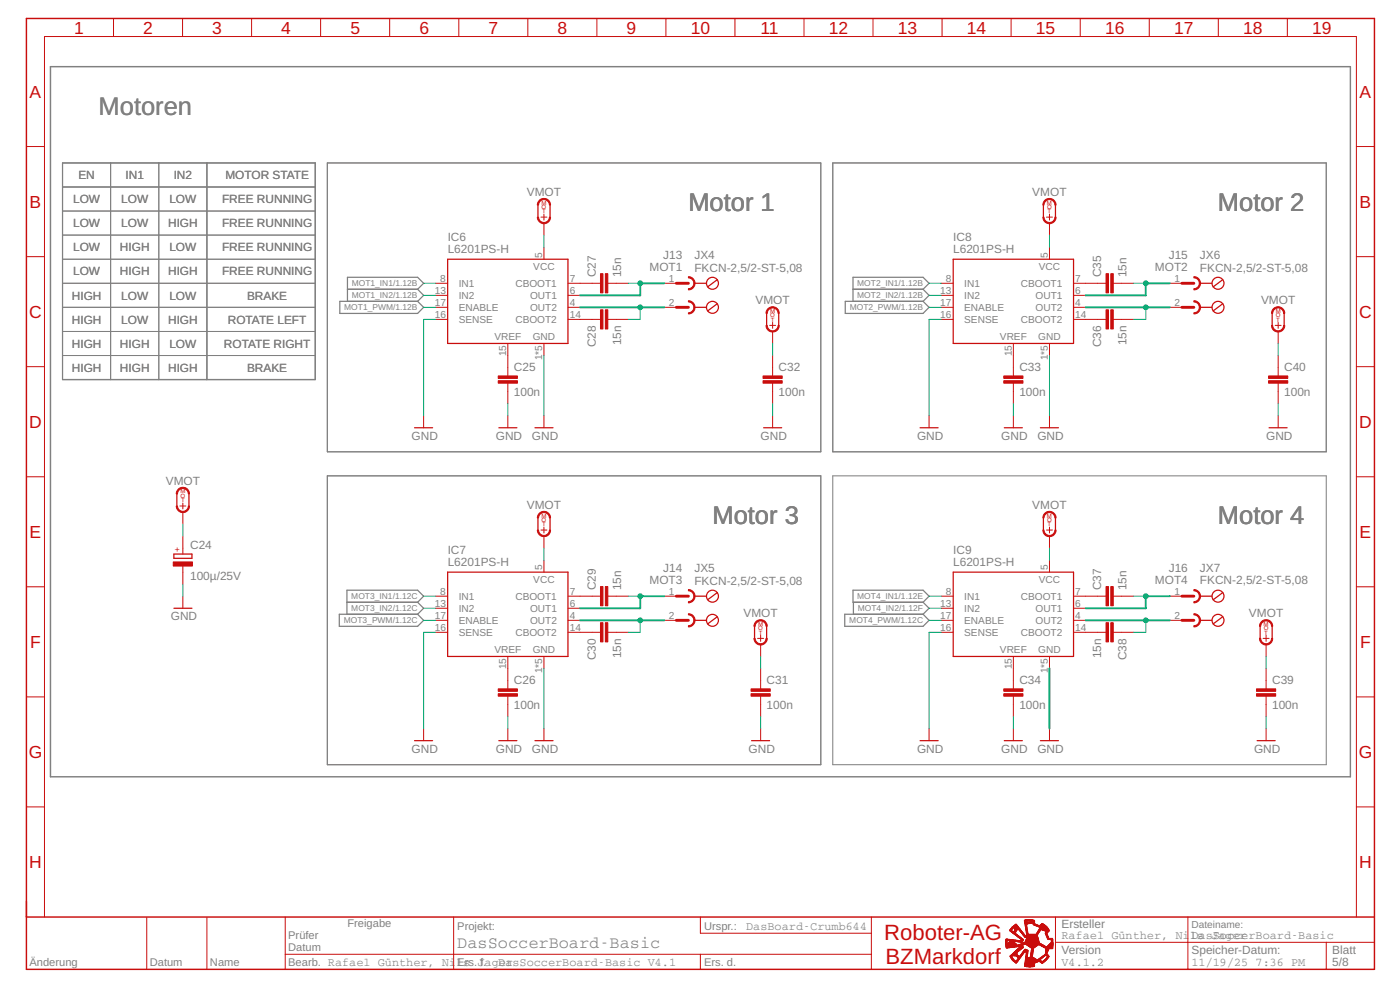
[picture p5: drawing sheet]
<svg xmlns="http://www.w3.org/2000/svg" width="287mm" height="203mm" viewBox="0 0 287 203" stroke-linecap="round" stroke-linejoin="round" font-family="sans-serif">
<defs><g id="words">
<g font-size="5.2" fill="#808080">
<text x="20.2" y="23.5">Motoren</text>
<text x="141.2" y="43.3">Motor 1</text>
<text x="249.8" y="43.3">Motor 2</text>
<text x="146.1" y="107.5">Motor 3</text>
<text x="249.8" y="107.5">Motor 4</text>
</g>
<g font-size="4.5" fill="#c90d0c">
<text x="181.4" y="192.9">Roboter-AG</text>
<text x="181.6" y="197.7">BZMarkdorf</text>
</g>
<g font-size="3.6" fill="#c90d0c">
<text x="15.2" y="6.9">1</text>
<text x="29.4" y="6.9">2</text>
<text x="43.5" y="6.9">3</text>
<text x="57.7" y="6.9">4</text>
<text x="71.9" y="6.9">5</text>
<text x="86" y="6.9">6</text>
<text x="100.2" y="6.9">7</text>
<text x="114.3" y="6.9">8</text>
<text x="128.5" y="6.9">9</text>
<text x="141.7" y="6.9">10</text>
<text x="156" y="6.9">11</text>
<text x="170" y="6.9">12</text>
<text x="184.2" y="6.9">13</text>
<text x="198.3" y="6.9">14</text>
<text x="212.5" y="6.9">15</text>
<text x="226.7" y="6.9">16</text>
<text x="240.8" y="6.9">17</text>
<text x="255" y="6.9">18</text>
<text x="269.1" y="6.9">19</text>
<text x="6.1" y="20.1">A</text>
<text x="278.9" y="20.1">A</text>
<text x="6.1" y="42.6">B</text>
<text x="278.9" y="42.6">B</text>
<text x="6" y="65.2">C</text>
<text x="278.8" y="65.2">C</text>
<text x="6" y="87.8">D</text>
<text x="278.8" y="87.8">D</text>
<text x="6.1" y="110.3">E</text>
<text x="278.9" y="110.3">E</text>
<text x="6.2" y="132.9">F</text>
<text x="279" y="132.9">F</text>
<text x="5.9" y="155.5">G</text>
<text x="278.7" y="155.5">G</text>
<text x="6" y="178.1">H</text>
<text x="278.8" y="178.1">H</text>
</g>
<text font-size="3.5" fill="#808080" x="93.8" y="194.4">DasSoccerBoard-Basic</text>
<g font-size="2.4" fill="#808080">
<text x="15" y="41.7">LOW</text>
<text x="16.1" y="36.8">EN</text>
<text x="24.9" y="41.7">LOW</text>
<text x="25.8" y="36.8">IN1</text>
<text x="34.7" y="41.7">LOW</text>
<text x="35.6" y="36.8">IN2</text>
<text x="45.5" y="41.7">FREE RUNNING</text>
<text x="46.2" y="36.8">MOTOR STATE</text>
<text x="108.1" y="40.2">VMOT</text>
<text x="211.7" y="40.2">VMOT</text>
<text x="15" y="46.6">LOW</text>
<text x="24.9" y="46.6">LOW</text>
<text x="34.5" y="46.6">HIGH</text>
<text x="45.5" y="46.6">FREE RUNNING</text>
<text x="15" y="51.6">LOW</text>
<text x="24.6" y="51.6">HIGH</text>
<text x="34.7" y="51.6">LOW</text>
<text x="45.5" y="51.6">FREE RUNNING</text>
<text x="91.8" y="51.9">L6201PS-H</text>
<text x="91.8" y="49.5">IC6</text>
<text x="136" y="53.2">J13</text>
<text x="142.4" y="53.2">JX4</text>
<text x="195.5" y="51.9">L6201PS-H</text>
<text x="195.5" y="49.5">IC8</text>
<text x="239.7" y="53.2">J15</text>
<text x="246.1" y="53.2">JX6</text>
<text x="15" y="56.5">LOW</text>
<text x="24.6" y="56.5">HIGH</text>
<text x="34.5" y="56.5">HIGH</text>
<text x="45.5" y="56.5">FREE RUNNING</text>
<text x="122.2" y="56.9" transform="rotate(-90 122.2 56.9)">C27</text>
<text x="127.4" y="56.9" transform="rotate(-90 127.4 56.9)">15n</text>
<text x="133.2" y="55.6">MOT1</text>
<text x="142.4" y="55.9">FKCN-2,5/2-ST-5,08</text>
<text x="225.9" y="56.9" transform="rotate(-90 225.9 56.9)">C35</text>
<text x="231.1" y="56.9" transform="rotate(-90 231.1 56.9)">15n</text>
<text x="236.9" y="55.6">MOT2</text>
<text x="246.1" y="55.9">FKCN-2,5/2-ST-5,08</text>
<text x="14.7" y="61.4">HIGH</text>
<text x="24.9" y="61.4">LOW</text>
<text x="34.7" y="61.4">LOW</text>
<text x="50.7" y="61.4">BRAKE</text>
<text x="155" y="62.4">VMOT</text>
<text x="258.7" y="62.4">VMOT</text>
<text x="14.7" y="66.4">HIGH</text>
<text x="14.7" y="71.3">HIGH</text>
<text x="24.6" y="71.3">HIGH</text>
<text x="24.9" y="66.4">LOW</text>
<text x="34.5" y="66.4">HIGH</text>
<text x="34.7" y="71.3">LOW</text>
<text x="45.9" y="71.3">ROTATE RIGHT</text>
<text x="46.7" y="66.4">ROTATE LEFT</text>
<text x="122.2" y="71.2" transform="rotate(-90 122.2 71.2)">C28</text>
<text x="127.4" y="70.8" transform="rotate(-90 127.4 70.8)">15n</text>
<text x="225.9" y="71.2" transform="rotate(-90 225.9 71.2)">C36</text>
<text x="231.1" y="70.8" transform="rotate(-90 231.1 70.8)">15n</text>
<text x="14.7" y="76.3">HIGH</text>
<text x="24.6" y="76.3">HIGH</text>
<text x="34.5" y="76.3">HIGH</text>
<text x="50.7" y="76.3">BRAKE</text>
<text x="105.4" y="76.1">C25</text>
<text x="159.7" y="76.1">C32</text>
<text x="209.1" y="76.1">C33</text>
<text x="263.4" y="76.1">C40</text>
<text x="105.4" y="81.3">100n</text>
<text x="159.7" y="81.3">100n</text>
<text x="209.1" y="81.3">100n</text>
<text x="263.4" y="81.3">100n</text>
<text x="84.4" y="90.2">GND</text>
<text x="101.7" y="90.2">GND</text>
<text x="109.1" y="90.2">GND</text>
<text x="156" y="90.2">GND</text>
<text x="188.1" y="90.2">GND</text>
<text x="205.4" y="90.2">GND</text>
<text x="212.8" y="90.2">GND</text>
<text x="259.7" y="90.2">GND</text>
<text x="34" y="99.5">VMOT</text>
<text x="108.1" y="104.4">VMOT</text>
<text x="211.7" y="104.4">VMOT</text>
<text x="39" y="112.5">C24</text>
<text x="91.8" y="113.6">IC7</text>
<text x="195.5" y="113.6">IC9</text>
<text x="39" y="119">100µ/25V</text>
<text x="91.8" y="116.1">L6201PS-H</text>
<text x="133.2" y="119.8">MOT3</text>
<text x="136" y="117.4">J14</text>
<text x="142.4" y="117.4">JX5</text>
<text x="195.5" y="116.1">L6201PS-H</text>
<text x="236.9" y="119.8">MOT4</text>
<text x="239.7" y="117.4">J16</text>
<text x="246.1" y="117.4">JX7</text>
<text x="246.1" y="119.8">FKCN-2,5/2-ST-5,08</text>
<text x="122.2" y="121.1" transform="rotate(-90 122.2 121.1)">C29</text>
<text x="127.4" y="121.1" transform="rotate(-90 127.4 121.1)">15n</text>
<text x="142.4" y="120.1">FKCN-2,5/2-ST-5,08</text>
<text x="225.9" y="121.1" transform="rotate(-90 225.9 121.1)">C37</text>
<text x="231.1" y="121.1" transform="rotate(-90 231.1 121.1)">15n</text>
<text x="35" y="127.2">GND</text>
<text x="152.5" y="126.6">VMOT</text>
<text x="256.2" y="126.6">VMOT</text>
<text x="122.2" y="135.4" transform="rotate(-90 122.2 135.4)">C30</text>
<text x="127.4" y="135" transform="rotate(-90 127.4 135)">15n</text>
<text x="225.9" y="135" transform="rotate(-90 225.9 135)">15n</text>
<text x="231.1" y="135.4" transform="rotate(-90 231.1 135.4)">C38</text>
<text x="105.4" y="140.3">C26</text>
<text x="157.2" y="140.3">C31</text>
<text x="209.1" y="140.3">C34</text>
<text x="260.9" y="140.3">C39</text>
<text x="105.4" y="145.5">100n</text>
<text x="157.2" y="145.5">100n</text>
<text x="209.1" y="145.5">100n</text>
<text x="260.9" y="145.5">100n</text>
<text x="84.4" y="154.4">GND</text>
<text x="101.7" y="154.4">GND</text>
<text x="109.1" y="154.4">GND</text>
<text x="153.5" y="154.4">GND</text>
<text x="188.1" y="154.4">GND</text>
<text x="205.4" y="154.4">GND</text>
<text x="212.8" y="154.4">GND</text>
<text x="257.2" y="154.4">GND</text>
<text x="153" y="190.8">DasBoard-Crumb644</text>
<text x="217.7" y="190.3">Ersteller</text>
<text x="217.7" y="195.7">Version</text>
<text x="217.7" y="192.6">Rafael Günther, Nils Jager</text>
<text x="244.4" y="192.6">DasSoccerBoard-Basic</text>
<text x="244.4" y="195.7">Speicher-Datum:</text>
<text x="273.3" y="195.7">Blatt</text>
<text x="102.2" y="198.2">DasSoccerBoard-Basic V4.1</text>
<text x="217.7" y="198.2">V4.1.2</text>
<text x="244.4" y="198.2">11/19/25 7:36 PM</text>
<text x="273.3" y="198.2">5/8</text>
</g>
<g font-size="2.3" fill="#808080">
<text x="71.3" y="190.2">Freigabe</text>
<text x="93.8" y="190.8">Projekt:</text>
<text x="144.4" y="190.8">Urspr.:</text>
<text x="59.1" y="195.1">Datum</text>
<text x="59.1" y="192.6">Prüfer</text>
<text x="6" y="198.2">Änderung</text>
<text x="30.7" y="198.2">Datum</text>
<text x="43.1" y="198.2">Name</text>
<text x="59.1" y="198.1">Bearb. Rafael Günther, Nils Jager</text>
<text x="93.8" y="198.2">Ers. f.</text>
<text x="144.4" y="198.2">Ers. d.</text>
</g>
<g font-size="2.1" fill="#808080">
<text x="111.2" y="52.8" transform="rotate(-90 111.2 52.8)">5</text>
<text x="214.9" y="52.8" transform="rotate(-90 214.9 52.8)">5</text>
<text x="90.3" y="57.8">8</text>
<text x="94.1" y="58.8">IN1</text>
<text x="105.7" y="58.8">CBOOT1</text>
<text x="109.4" y="55.4">VCC</text>
<text x="116.9" y="57.8">7</text>
<text x="137.2" y="57.8">1</text>
<text x="194" y="57.8">8</text>
<text x="197.8" y="58.8">IN1</text>
<text x="209.4" y="58.8">CBOOT1</text>
<text x="213.1" y="55.4">VCC</text>
<text x="220.5" y="57.8">7</text>
<text x="240.9" y="57.8">1</text>
<text x="89.2" y="60.2">13</text>
<text x="89.2" y="62.7">17</text>
<text x="89.2" y="65.2">16</text>
<text x="94.1" y="61.3">IN2</text>
<text x="94.1" y="63.8">ENABLE</text>
<text x="108.7" y="63.8">OUT2</text>
<text x="108.7" y="61.3">OUT1</text>
<text x="116.9" y="65.2">14</text>
<text x="116.9" y="62.7">4</text>
<text x="116.9" y="60.2">6</text>
<text x="137.2" y="62.7">2</text>
<text x="192.9" y="60.2">13</text>
<text x="192.9" y="62.7">17</text>
<text x="192.9" y="65.2">16</text>
<text x="197.8" y="61.3">IN2</text>
<text x="197.8" y="63.8">ENABLE</text>
<text x="212.4" y="63.8">OUT2</text>
<text x="212.4" y="61.3">OUT1</text>
<text x="220.5" y="65.2">14</text>
<text x="220.5" y="62.7">4</text>
<text x="220.5" y="60.2">6</text>
<text x="240.9" y="62.7">2</text>
<text x="94.1" y="66.2">SENSE</text>
<text x="101.4" y="69.7">VREF</text>
<text x="105.7" y="66.2">CBOOT2</text>
<text x="109.3" y="69.7">GND</text>
<text x="197.8" y="66.2">SENSE</text>
<text x="205.1" y="69.7">VREF</text>
<text x="209.4" y="66.2">CBOOT2</text>
<text x="213" y="69.7">GND</text>
<text x="103.8" y="73.1" transform="rotate(-90 103.8 73.1)">15</text>
<text x="111.2" y="73.9" transform="rotate(-90 111.2 73.9)">1*5</text>
<text x="207.5" y="73.1" transform="rotate(-90 207.5 73.1)">15</text>
<text x="214.9" y="73.9" transform="rotate(-90 214.9 73.9)">1*5</text>
<text x="109.4" y="119.6">VCC</text>
<text x="111.2" y="117" transform="rotate(-90 111.2 117)">5</text>
<text x="213.1" y="119.6">VCC</text>
<text x="214.9" y="117" transform="rotate(-90 214.9 117)">5</text>
<text x="89.2" y="124.4">13</text>
<text x="90.3" y="121.9">8</text>
<text x="94.1" y="125.5">IN2</text>
<text x="94.1" y="123">IN1</text>
<text x="105.7" y="123">CBOOT1</text>
<text x="108.7" y="125.5">OUT1</text>
<text x="116.9" y="124.4">6</text>
<text x="116.9" y="121.9">7</text>
<text x="137.2" y="121.9">1</text>
<text x="192.9" y="124.4">13</text>
<text x="194" y="121.9">8</text>
<text x="197.8" y="125.5">IN2</text>
<text x="197.8" y="123">IN1</text>
<text x="209.4" y="123">CBOOT1</text>
<text x="212.4" y="125.5">OUT1</text>
<text x="220.5" y="124.4">6</text>
<text x="220.5" y="121.9">7</text>
<text x="240.9" y="121.9">1</text>
<text x="89.2" y="126.9">17</text>
<text x="89.2" y="129.3">16</text>
<text x="94.1" y="128">ENABLE</text>
<text x="94.1" y="130.4">SENSE</text>
<text x="105.7" y="130.4">CBOOT2</text>
<text x="108.7" y="128">OUT2</text>
<text x="116.9" y="129.3">14</text>
<text x="116.9" y="126.9">4</text>
<text x="137.2" y="126.9">2</text>
<text x="192.9" y="126.9">17</text>
<text x="192.9" y="129.3">16</text>
<text x="197.8" y="128">ENABLE</text>
<text x="197.8" y="130.4">SENSE</text>
<text x="209.4" y="130.4">CBOOT2</text>
<text x="212.4" y="128">OUT2</text>
<text x="220.5" y="129.3">14</text>
<text x="220.5" y="126.9">4</text>
<text x="240.9" y="126.9">2</text>
<text x="101.4" y="133.9">VREF</text>
<text x="103.8" y="137.3" transform="rotate(-90 103.8 137.3)">15</text>
<text x="109.3" y="133.9">GND</text>
<text x="205.1" y="133.9">VREF</text>
<text x="207.5" y="137.3" transform="rotate(-90 207.5 137.3)">15</text>
<text x="213" y="133.9">GND</text>
<text x="111.2" y="138.1" transform="rotate(-90 111.2 138.1)">1*5</text>
<text x="214.9" y="138.1" transform="rotate(-90 214.9 138.1)">1*5</text>
<text x="244.4" y="190.3">Dateiname:</text>
</g>
<g font-size="1.7" fill="#808080">
<text x="72.1" y="58.7">MOT1_IN1/1.12B</text>
<text x="175.8" y="58.7">MOT2_IN1/1.12B</text>
<text x="70.6" y="63.7">MOT1_PWM/1.12B</text>
<text x="72.1" y="61.2">MOT1_IN2/1.12B</text>
<text x="174.3" y="63.7">MOT2_PWM/1.12B</text>
<text x="175.8" y="61.2">MOT2_IN2/1.12B</text>
<text x="72.1" y="122.9">MOT3_IN1/1.12C</text>
<text x="72.1" y="125.4">MOT3_IN2/1.12C</text>
<text x="175.8" y="122.9">MOT4_IN1/1.12E</text>
<text x="175.9" y="125.4">MOT4_IN2/1.12F</text>
<text x="70.5" y="127.8">MOT3_PWM/1.12C</text>
<text x="174.2" y="127.8">MOT4_PWM/1.12C</text>
</g>
<text font-size="1.7" fill="#c90d0c" x="36.9" y="113.3" transform="rotate(-90 36.9 113.3)">+</text>
<g font-size="1.2" fill="#c90d0c">
<text x="111.1" y="42">M</text>
<text x="214.8" y="42">M</text>
<text x="111.1" y="42.8">O</text>
<text x="111.2" y="43.7">T</text>
<text x="214.8" y="42.8">O</text>
<text x="214.9" y="43.7">T</text>
<text x="158" y="64.2">M</text>
<text x="158" y="65.1">O</text>
<text x="158.1" y="66">T</text>
<text x="261.7" y="64.2">M</text>
<text x="261.7" y="65.1">O</text>
<text x="261.8" y="66">T</text>
<text x="37" y="101.2">M</text>
<text x="37" y="102.1">O</text>
<text x="37.1" y="103">T</text>
<text x="111.1" y="106.1">M</text>
<text x="111.1" y="107">O</text>
<text x="111.2" y="107.9">T</text>
<text x="214.8" y="106.1">M</text>
<text x="214.8" y="107">O</text>
<text x="214.9" y="107.9">T</text>
<text x="155.5" y="128.4">M</text>
<text x="155.5" y="129.3">O</text>
<text x="155.6" y="130.1">T</text>
<text x="259.2" y="128.4">M</text>
<text x="259.2" y="129.3">O</text>
<text x="259.3" y="130.1">T</text>
</g>
</g></defs>
<g fill="none" stroke="#808080" stroke-width=".25">
<path d="M12.8 33.4h51.9v44.5h-51.9zM12.8 38.4h51.9M42.4 33.4v44.5M71.3 59.3h14.4M85.7 59.3l1.2-1.2-1.2-1.2h-14.4v4.9M85.7 59.3l1.2 1.3-1.2 1.2M175 59.3h14.3M189.3 59.3l1.3 1.3-1.3 1.2M189.3 59.3l1.3-1.2-1.3-1.2h-14.3v4.9M69.7 61.8h16l1.2 1.2-1.2 1.3h-16zM173.4 61.8h15.9l1.3 1.2-1.3 1.3h-15.9zM69.6 126h16.1l1.2 1.2-1.2 1.3h-16.1z"/>
<path d="M71.2 123.5h14.5M85.7 123.5l1.2-1.2-1.2-1.2h-14.5v4.9M85.7 123.5l1.2 1.3-1.2 1.2M173.3 126h16l1.3 1.2-1.3 1.3h-16zM175 121.1h14.3l1.3 1.2-1.3 1.2h-14.3zM175 123.5v2.5M189.3 123.5l1.3 1.3-1.3 1.2"/>
</g>
<g fill="none" stroke="#808080" stroke-width=".21">
<path d="M22.7 33.4v44.5M32.6 33.4v44.5M67.1 33.4h101.3v59.3h-101.3zM170.8 33.4h101.2v59.3h-101.2zM12.8 43.3h51.9M12.8 48.2h51.9M12.8 53.2h51.9M12.8 58.1h51.9M12.8 63h51.9M12.8 68h51.9M12.8 72.9h51.9M67.1 97.6h101.3v59.2h-101.3z"/>
<path d="M170.8 97.6h101.2v59.2h-101.2z"/>
</g>
<path d="M10.4 13.7h266.6v145.6h-266.6z" fill="none" stroke="#808080" stroke-width=".3"/>
<g fill="none" stroke="#c90d0c" stroke-width=".21">
<path d="M23.3 3.8v3.7M37.4 3.8v3.7M51.6 3.8v3.7M65.8 3.8v3.7M79.9 3.8v3.7M94.1 3.8v3.7M108.3 3.8v3.7M122.4 3.8v3.7M136.6 3.8v3.7M150.7 3.8v3.7M164.9 3.8v3.7M179.1 3.8v3.7"/>
<path d="M193.2 3.8v3.7M207.4 3.8v3.7M221.6 3.8v3.7M235.7 3.8v3.7M249.9 3.8v3.7M264.1 3.8v3.7M5.4 30.1h3.7M278.2 30.1h3.7M5.4 52.6h3.7M89.4 58.1h2.4M111 44.5h1.2M111.6 43.9v1.2"/>
<path d="M111.6 45.8v2.4M111.6 50.7v2.5M116.5 58.1h6.7M124.7 58.1h4.2M136.3 58.1h2.4M193 58.1h2.5M214.7 44.5h1.2M215.3 43.9v1.2M215.3 45.8v2.4M215.3 50.7v2.5M220.2 58.1h6.7M228.3 58.1h4.2"/>
<path d="M239.9 58.1h2.5M278.2 52.6h3.7M5.4 75.2h3.7M89.4 65.5h2.4M89.4 63h2.4M89.4 60.6h2.4M104.2 70.4v6.7M104.2 78.6v4.2M111.6 70.4v2.5M116.5 65.5h6.7M116.5 63h2.5M116.5 60.6h2.5"/>
<path d="M124.7 65.5h4.2M136.3 63h2.4M157.9 66.7h1.2M158.5 66.1v1.3M158.5 68v2.4M158.5 72.9v4.2M158.5 78.6v4.2M193 65.5h2.5M193 63h2.5M193 60.6h2.5M207.9 70.4v6.7M207.9 78.6v4.2"/>
<path d="M215.3 70.4v2.5M220.2 65.5h6.7M220.2 63h2.5M220.2 60.6h2.5M228.3 65.5h4.2M239.9 63h2.5M261.6 66.7h1.2M262.2 66.1v1.3M262.2 68v2.4M262.2 72.9v4.2M262.2 78.6v4.2M278.2 75.2h3.7"/>
<path d="M5.4 97.8h3.7M86.9 85.3v2.4M104.2 85.3v2.4M111.6 85.3v2.4M158.5 85.3v2.4M190.6 85.3v2.4M207.9 85.3v2.4M215.3 85.3v2.4M262.2 85.3v2.4M278.2 97.8h3.7M36.9 103.8h1.2M37.5 103.2v1.2"/>
<path d="M37.5 105v2.5M37.5 109.9v3.7M37.5 115.6v4.2M111 108.7h1.2M111.6 108.1v1.2M111.6 109.9v2.5M111.6 114.9v2.4M214.7 108.7h1.2M215.3 108.1v1.2M215.3 109.9v2.5M215.3 114.9v2.4M5.4 120.4h3.7"/>
<path d="M37.5 122.3v2.5M89.4 129.7h2.4M89.4 122.3h2.4M89.4 127.2h2.4M89.4 124.8h2.4M104.2 134.6v6.7M111.6 134.6v2.5M116.5 129.7h6.7M116.5 122.3h6.7M116.5 127.2h2.5M116.5 124.8h2.5M124.7 129.7h4.2"/>
<path d="M124.7 122.3h4.2M136.3 122.3h2.4M136.3 127.2h2.4M155.4 130.9h1.2M156 130.3v1.3M156 132.2v2.4M156 137.1v4.2M193 129.7h2.5M193 122.3h2.5M193 127.2h2.5M193 124.8h2.5M207.9 134.6v6.7"/>
<path d="M215.3 134.6v2.5M220.2 129.7h6.7M220.2 122.3h6.7M220.2 127.2h2.5M220.2 124.8h2.5M228.3 129.7h4.2M228.3 122.3h4.2M239.9 122.3h2.5M239.9 127.2h2.5M259.1 130.9h1.2M259.7 130.3v1.3M259.7 132.2v2.4"/>
<path d="M259.7 137.1v4.2M278.2 120.4h3.7M5.4 142.9h3.7M86.9 149.4v2.5M104.2 142.8v4.2M104.2 149.4v2.5M111.6 149.4v2.5M156 142.8v4.2M156 149.4v2.5M190.6 149.4v2.5M207.9 142.8v4.2M207.9 149.4v2.5"/>
<path d="M215.3 149.4v2.5M259.7 142.8v4.2M259.7 149.4v2.5M278.2 142.9h3.7M5.4 165.5h3.7M278.2 165.5h3.7M9.1 188.1v-180.6h269.1v180.6M30.1 188.2v10.6M42.4 188.2v10.6M58.5 188.1v10.7M58.5 195.7h120.2M93 188.1v10.7"/>
<path d="M143.7 188.1v3.3h35M143.7 195.7v3.1M178.7 188.1v10.7M216.5 193.3h65.3M216.5 188.1v10.7M243.7 188.1v10.7M272 193.3v5.5"/>
</g>
<path d="M5.4 188.1h276.5v-184.3h-276.5v195h276.5v-10.6" fill="none" stroke="#c90d0c" stroke-width=".3"/>
<g fill="#c90d0c" stroke="#c90d0c" stroke-width=".21">
<path d="M211 198.3h.5z"/>
<path d="M210.5 198.2l1.4 .1z"/>
<path d="M210.2 198.2h2z"/>
<path d="M210.2 198.1l2 .1z"/>
<path d="M210.2 198.1h2z"/>
<path d="M210.2 198h.3z"/>
<path d="M210.6 198h1.6z"/>
<path d="M210.2 197.9l.3 .1z"/>
<path d="M210.5 197.9l1.7 .1z"/>
<path d="M210.2 197.8l.3 .1z"/>
<path d="M210.5 197.8l1.7 .1z"/>
<path d="M210.2 197.8h2z"/>
<path d="M210.2 197.7h2z"/>
<path d="M210.2 197.6l2 .1z"/>
<path d="M210.2 197.6h2z"/>
<path d="M210.3 197.5h2z"/>
<path d="M213.7 197.5h.2z"/>
<path d="M208.3 197.5h.2z"/>
<path d="M213.6 197.5h.4z"/>
<path d="M208.3 197.4l.3 .1z"/>
<path d="M210.2 197.4l2.3 .1z"/>
<path d="M213.5 197.4l.5 .1z"/>
<path d="M208.2 197.4h.4z"/>
<path d="M210.3 197.4h2.3z"/>
<path d="M213.5 197.4h.6z"/>
<path d="M208.1 197.3l.5 .1z"/>
<path d="M210.3 197.3l2.4 .1z"/>
<path d="M213.4 197.3l.7 .1z"/>
<path d="M208.1 197.3h.6z"/>
<path d="M210.2 197.3h2.6z"/>
<path d="M213.3 197.3h.9z"/>
<path d="M208 197.2l.7 .1z"/>
<path d="M210.3 197.2l2.6 .1z"/>
<path d="M213.3 197.2l.4 .1z"/>
<path d="M213.8 197.2l.4 .1z"/>
<path d="M207.9 197.2h.9z"/>
<path d="M210.3 197.2h2.8z"/>
<path d="M213.2 197.2h.5z"/>
<path d="M213.9 197.2h.4z"/>
<path d="M207.9 197.1l.4 .1z"/>
<path d="M208.4 197.1l.3 .1z"/>
<path d="M210.3 197.1l3.3 .1z"/>
<path d="M213.9 197.1l.4 .1z"/>
<path d="M207.8 197.1h.5z"/>
<path d="M208.5 197.1h.3z"/>
<path d="M210.3 197.1h3.3z"/>
<path d="M214 197.1h.4z"/>
<path d="M207.8 197l.4 .1z"/>
<path d="M208.5 197l.4 .1z"/>
<path d="M210.3 197l3.2 .1z"/>
<path d="M214.1 197l.4 .1z"/>
<path d="M207.7 197h.5z"/>
<path d="M208.5 197h.4z"/>
<path d="M210.3 197h3.1z"/>
<path d="M214.1 197h.4z"/>
<path d="M207.6 196.9l.5 .1z"/>
<path d="M208.6 196.9l.3 .1z"/>
<path d="M210.3 196.9l3.1 .1z"/>
<path d="M214.2 196.9l.4 .1z"/>
<path d="M207.6 196.9h.4z"/>
<path d="M208.6 196.9h.4z"/>
<path d="M210.3 196.9h3z"/>
<path d="M214.2 196.9h.4z"/>
<path d="M207.6 196.8l.4 .1z"/>
<path d="M208.7 196.8l.3 .1z"/>
<path d="M210.3 196.8l2.4 .1z"/>
<path d="M212.9 196.8l.4 .1z"/>
<path d="M214.3 196.8l.4 .1z"/>
<path d="M207.6 196.8h.3z"/>
<path d="M208.7 196.8h.3z"/>
<path d="M210.4 196.8h2.2z"/>
<path d="M212.9 196.8h.5z"/>
<path d="M214.4 196.8h.3z"/>
<path d="M207.5 196.7l.4 .1z"/>
<path d="M208.7 196.7l.3 .1z"/>
<path d="M210.4 196.7l2.2 .1z"/>
<path d="M212.9 196.7l.5 .1z"/>
<path d="M214.4 196.7l.4 .1z"/>
<path d="M207.5 196.7h.3z"/>
<path d="M208.7 196.7h.4z"/>
<path d="M210.4 196.7h2.1z"/>
<path d="M213 196.7h.5z"/>
<path d="M214.4 196.7h.4z"/>
<path d="M207.5 196.6l.3 .1z"/>
<path d="M208.8 196.6l.3 .1z"/>
<path d="M210.4 196.6l2 .1z"/>
<path d="M213.1 196.6l.5 .1z"/>
<path d="M214.5 196.6l.3 .1z"/>
<path d="M207.4 196.6h.4z"/>
<path d="M208.8 196.6h.3z"/>
<path d="M210.4 196.6h1.9z"/>
<path d="M213.2 196.6h.4z"/>
<path d="M214.5 196.6h.4z"/>
<path d="M207.4 196.5l.3 .1z"/>
<path d="M208.9 196.5l.3 .1z"/>
<path d="M210.4 196.5l1.9 .1z"/>
<path d="M213.2 196.5l.5 .1z"/>
<path d="M214.6 196.5l.3 .1z"/>
<path d="M207.4 196.5h.3z"/>
<path d="M208.9 196.5h.3z"/>
<path d="M210.4 196.5h.3z"/>
<path d="M210.8 196.5h1.4z"/>
<path d="M213.3 196.5h.5z"/>
<path d="M214.6 196.5h.4z"/>
<path d="M207.3 196.4l.4 .1z"/>
<path d="M208.9 196.4l.4 .1z"/>
<path d="M210.4 196.4l.3 .1z"/>
<path d="M210.9 196.4l1.1 .1z"/>
<path d="M213.4 196.4l.4 .1z"/>
<path d="M214.6 196.4l.4 .1z"/>
<path d="M207.3 196.4h.4z"/>
<path d="M208.8 196.4h.5z"/>
<path d="M210.4 196.4h.3z"/>
<path d="M211.1 196.4h.9z"/>
<path d="M213.4 196.4h.4z"/>
<path d="M214.7 196.4h.3z"/>
<path d="M207.3 196.3l.3 .1z"/>
<path d="M208.7 196.3l.6 .1z"/>
<path d="M210.4 196.3l.3 .1z"/>
<path d="M211.2 196.3l.7 .1z"/>
<path d="M213.5 196.3l.4 .1z"/>
<path d="M214.7 196.3l.4 .1z"/>
<path d="M207.2 196.3h.4z"/>
<path d="M208.7 196.3h.7z"/>
<path d="M210.4 196.3h.3z"/>
<path d="M211.4 196.3h.4z"/>
<path d="M213.6 196.3h.4z"/>
<path d="M214.7 196.3h.4z"/>
<path d="M211.3 196.3h.5z"/>
<path d="M213.7 196.3h.3z"/>
<path d="M214.8 196.3h.3z"/>
<path d="M207.2 196.2h.3z"/>
<path d="M208.6 196.2h.8z"/>
<path d="M210.4 196.2h.3z"/>
<path d="M211.3 196.2h.5z"/>
<path d="M213.7 196.2h.4z"/>
<path d="M214.8 196.2h.4z"/>
<path d="M208.5 196.2h.6z"/>
<path d="M209.1 196.2h.4z"/>
<path d="M211.4 196.2h.4z"/>
<path d="M213.8 196.2h.3z"/>
<path d="M207.2 196.1l.4 .1z"/>
<path d="M208.4 196.1l.6 .1z"/>
<path d="M209.1 196.1l.4 .1z"/>
<path d="M210.4 196.1l.3 .1z"/>
<path d="M211.4 196.1l.4 .1z"/>
<path d="M213.9 196.1l.3 .1z"/>
<path d="M214.8 196.1l.4 .1z"/>
<path d="M207.2 196l.4 .1z"/>
<path d="M208.4 196l.6 .1z"/>
<path d="M209.2 196l.3 .1z"/>
<path d="M210.5 196l.3 .1z"/>
<path d="M211.4 196l.4 .1z"/>
<path d="M213.9 196l.4 .1z"/>
<path d="M214.7 196l.4 .1z"/>
<path d="M207.3 196h.4z"/>
<path d="M207.9 196h1z"/>
<path d="M209.2 196h.4z"/>
<path d="M210.5 196h.3z"/>
<path d="M211.4 196h.4z"/>
<path d="M214 196h.3z"/>
<path d="M214.7 196h.4z"/>
<path d="M207.3 196h1.6z"/>
<path d="M209.3 196h.3z"/>
<path d="M214.1 196h.3z"/>
<path d="M214.6 196h.4z"/>
<path d="M207.3 195.9l1.5 .1z"/>
<path d="M209.3 195.9l.4 .1z"/>
<path d="M210.5 195.9l.3 .1z"/>
<path d="M211.4 195.9l.4 .1z"/>
<path d="M214.1 195.9l.4 .1z"/>
<path d="M214.6 195.9l.4 .1z"/>
<path d="M207.4 195.9h1.3z"/>
<path d="M209.3 195.9h.4z"/>
<path d="M210.5 195.9h.3z"/>
<path d="M211.4 195.9h.4z"/>
<path d="M214.2 195.9h.8z"/>
<path d="M207.5 195.8l1.2 .1z"/>
<path d="M209.4 195.8l.3 .1z"/>
<path d="M210.5 195.8l.3 .1z"/>
<path d="M211.4 195.8l.4 .1z"/>
<path d="M214.3 195.8l.6 .1z"/>
<path d="M207.5 195.8h1.1z"/>
<path d="M209.4 195.8h.4z"/>
<path d="M210.5 195.8h.3z"/>
<path d="M211.4 195.8h.4z"/>
<path d="M214.3 195.8h.6z"/>
<path d="M207.6 195.7h1z"/>
<path d="M209.4 195.7h.4z"/>
<path d="M210.5 195.7h.3z"/>
<path d="M211.4 195.7h.4z"/>
<path d="M214.4 195.7h.4z"/>
<path d="M209.5 195.7h.3z"/>
<path d="M207.7 195.6l.9 .1z"/>
<path d="M209.5 195.6l.4 .1z"/>
<path d="M210.5 195.6l.3 .1z"/>
<path d="M211.4 195.6l.4 .1z"/>
<path d="M214.4 195.6l.3 .1z"/>
<path d="M207.7 195.6h.9z"/>
<path d="M209.6 195.6h.3z"/>
<path d="M210.5 195.6h.3z"/>
<path d="M211.4 195.6h.4z"/>
<path d="M214.4 195.6h.3z"/>
<path d="M207.8 195.5l.8 .1z"/>
<path d="M209.6 195.5l.3 .1z"/>
<path d="M210.5 195.5l.3 .1z"/>
<path d="M211.5 195.5l.4 .1z"/>
<path d="M214.4 195.5l.3 .1z"/>
<path d="M207.8 195.5h.8z"/>
<path d="M209.6 195.5h.4z"/>
<path d="M210.5 195.5h.3z"/>
<path d="M211.5 195.5h.4z"/>
<path d="M214.4 195.5h.4z"/>
<path d="M207.9 195.4l.7 .1z"/>
<path d="M209.7 195.4l.3 .1z"/>
<path d="M210.5 195.4l.3 .1z"/>
<path d="M211.5 195.4l.4 .1z"/>
<path d="M214.4 195.4l.4 .1z"/>
<path d="M207.9 195.4h.7z"/>
<path d="M209.7 195.4h.4z"/>
<path d="M210.5 195.4h.3z"/>
<path d="M211.5 195.4h.4z"/>
<path d="M214.5 195.4h.3z"/>
<path d="M208 195.3l.7 .1z"/>
<path d="M209.7 195.3l.4 .1z"/>
<path d="M210.5 195.3l.3 .1z"/>
<path d="M211.5 195.3l.4 .1z"/>
<path d="M214.5 195.3l.3 .1z"/>
<path d="M208 195.3h.7z"/>
<path d="M209.8 195.3h.4z"/>
<path d="M210.5 195.3h.3z"/>
<path d="M211.5 195.3h.4z"/>
<path d="M214.5 195.3h.4z"/>
<path d="M208.1 195.2l.6 .1z"/>
<path d="M209.8 195.2l.6 .1z"/>
<path d="M210.5 195.2l.3 .1z"/>
<path d="M211.5 195.2l.4 .1z"/>
<path d="M214.5 195.2l.4 .1z"/>
<path d="M208.1 195.2h.7z"/>
<path d="M209.8 195.2h.7z"/>
<path d="M210.5 195.2h.3z"/>
<path d="M211.5 195.2h.4z"/>
<path d="M214.5 195.2h.4z"/>
<path d="M208.2 195.1l.7 .1z"/>
<path d="M209.9 195.1l.9 .1z"/>
<path d="M211.5 195.1l.4 .1z"/>
<path d="M214.5 195.1l.4 .1z"/>
<path d="M208.2 195.1h.7z"/>
<path d="M209.9 195.1h.9z"/>
<path d="M211.5 195.1h.4z"/>
<path d="M214.5 195.1h.4z"/>
<path d="M208.3 195l.7 .1z"/>
<path d="M210 195l.8 .1z"/>
<path d="M211.5 195l.4 .1z"/>
<path d="M214.5 195l.5 .1z"/>
<path d="M208.3 195h.7z"/>
<path d="M210 195h.8z"/>
<path d="M211.5 195h.4z"/>
<path d="M214.5 195h.5z"/>
<path d="M208.4 194.9l.7 .1z"/>
<path d="M210 194.9l.9 .1z"/>
<path d="M211.5 194.9l.4 .1z"/>
<path d="M214.5 194.9l.5 .1z"/>
<path d="M208.4 194.9h.7z"/>
<path d="M210.1 194.9h.7z"/>
<path d="M211.6 194.9h.4z"/>
<path d="M214.5 194.9h.5z"/>
<path d="M208.5 194.8l.7 .1z"/>
<path d="M210.1 194.8l.6 .1z"/>
<path d="M211.6 194.8l.4 .1z"/>
<path d="M214.5 194.8l.5 .1z"/>
<path d="M208.6 194.8h.7z"/>
<path d="M210.1 194.8h.5z"/>
<path d="M211.6 194.8h.4z"/>
<path d="M214.5 194.8h.6z"/>
<path d="M208.6 194.7l.7 .1z"/>
<path d="M210.2 194.7l.3 .1z"/>
<path d="M211.6 194.7l.4 .1z"/>
<path d="M214.5 194.7l.6 .1z"/>
<path d="M208.7 194.7h.7z"/>
<path d="M210.2 194.7h.2z"/>
<path d="M211.6 194.7h.4z"/>
<path d="M214.5 194.7h.6z"/>
<path d="M208.7 194.6l.8 .1z"/>
<path d="M211.6 194.6l.4 .1z"/>
<path d="M214.5 194.6l.6 .1z"/>
<path d="M208.8 194.6h.7z"/>
<path d="M211.6 194.6h.4z"/>
<path d="M214.5 194.6h.7z"/>
<path d="M208.8 194.5l.8 .1z"/>
<path d="M211.6 194.5l.4 .1z"/>
<path d="M214.5 194.5l1.4 .1z"/>
<path d="M208.8 194.5h.9z"/>
<path d="M211.6 194.5h.4z"/>
<path d="M214.5 194.5h1.4z"/>
<path d="M208.9 194.5h.8z"/>
<path d="M214.4 194.5h1.6z"/>
<path d="M206.4 194.4h.4z"/>
<path d="M209 194.4h.8z"/>
<path d="M211.5 194.4h.6z"/>
<path d="M214.3 194.4h1.6z"/>
<path d="M206.4 194.4h.7z"/>
<path d="M209 194.4h.9z"/>
<path d="M211.4 194.4h.8z"/>
<path d="M214.2 194.4h1.7z"/>
<path d="M206.4 194.3l1.1 .1z"/>
<path d="M209.1 194.3l.8 .1z"/>
<path d="M211.4 194.3l.8 .1z"/>
<path d="M214.2 194.3l1.7 .1z"/>
<path d="M206.4 194.2l1.4 .1z"/>
<path d="M209.1 194.2l.8 .1z"/>
<path d="M211.3 194.2l1 .1z"/>
<path d="M214 194.2l1.9 .1z"/>
<path d="M206.4 194.2h1.8z"/>
<path d="M209.2 194.2h.7z"/>
<path d="M211.2 194.2h1.1z"/>
<path d="M214 194.2h1.9z"/>
<path d="M206.3 194.2h2.3z"/>
<path d="M209.3 194.2h.6z"/>
<path d="M211.1 194.2h1.3z"/>
<path d="M213.9 194.2h.7z"/>
<path d="M214.7 194.2h1.2z"/>
<path d="M206.3 194.1l2.7 .1z"/>
<path d="M209.3 194.1l.5 .1z"/>
<path d="M211.1 194.1l1.4 .1z"/>
<path d="M213.8 194.1l.7 .1z"/>
<path d="M214.8 194.1l1.2 .1z"/>
<path d="M206.3 194.1h3z"/>
<path d="M209.4 194.1h.4z"/>
<path d="M211 194.1h1.6z"/>
<path d="M213.7 194.1h.7z"/>
<path d="M214.8 194.1h1.1z"/>
<path d="M206.3 194l3.5 .1z"/>
<path d="M210.9 194l1.7 .1z"/>
<path d="M213.6 194l.7 .1z"/>
<path d="M214.9 194l1 .1z"/>
<path d="M206.3 194h3.5z"/>
<path d="M210.8 194h1.9z"/>
<path d="M213.5 194h.7z"/>
<path d="M214.9 194h1z"/>
<path d="M206.3 193.9h3.4z"/>
<path d="M210.8 193.9h2z"/>
<path d="M213.4 193.9h.7z"/>
<path d="M215 193.9h.9z"/>
<path d="M210.7 193.9h2.2z"/>
<path d="M215 193.9h1z"/>
<path d="M206.3 193.8l2.4 .1z"/>
<path d="M208.8 193.8l1 .1z"/>
<path d="M210.7 193.8l2.2 .1z"/>
<path d="M213.3 193.8l.7 .1z"/>
<path d="M215.1 193.8l.9 .1z"/>
<path d="M206.3 193.8h2.3z"/>
<path d="M209 193.8h.9z"/>
<path d="M210.6 193.8h2.4z"/>
<path d="M213.2 193.8h.7z"/>
<path d="M215.1 193.8h.9z"/>
<path d="M206.3 193.7l2.3 .1z"/>
<path d="M209 193.7l1.1 .1z"/>
<path d="M210.5 193.7l3.3 .1z"/>
<path d="M215.2 193.7l.8 .1z"/>
<path d="M206.3 193.7h2.2z"/>
<path d="M209.2 193.7h1z"/>
<path d="M210.5 193.7h3.2z"/>
<path d="M215.2 193.7h.8z"/>
<path d="M206.3 193.6l.3 .1z"/>
<path d="M206.6 193.6l1.9 .1z"/>
<path d="M209.3 193.6l4.3 .1z"/>
<path d="M215.3 193.6l.7 .1z"/>
<path d="M206.3 193.6h.3z"/>
<path d="M206.7 193.6h1.7z"/>
<path d="M209.4 193.6h4.2z"/>
<path d="M215.3 193.6h.7z"/>
<path d="M206.3 193.5l.3 .1z"/>
<path d="M206.7 193.5l1.7 .1z"/>
<path d="M209.5 193.5l4 .1z"/>
<path d="M215.4 193.5l.6 .1z"/>
<path d="M206.3 193.5h.2z"/>
<path d="M206.8 193.5h1.5z"/>
<path d="M209.6 193.5h3.8z"/>
<path d="M215.4 193.5h.6z"/>
<path d="M206.3 193.4l.3 .1z"/>
<path d="M206.8 193.4l1.4 .1z"/>
<path d="M209.8 193.4l3.5 .1z"/>
<path d="M215.5 193.4l.5 .1z"/>
<path d="M206.3 193.4h.3z"/>
<path d="M206.8 193.4h1.4z"/>
<path d="M209.9 193.4h3.3z"/>
<path d="M215.5 193.4h.5z"/>
<path d="M206.3 193.3l.3 .1z"/>
<path d="M206.9 193.3l1.2 .1z"/>
<path d="M210 193.3l3.2 .1z"/>
<path d="M215.6 193.3l.4 .1z"/>
<path d="M206.3 193.3h.3z"/>
<path d="M206.9 193.3h1.2z"/>
<path d="M210.1 193.3h3.1z"/>
<path d="M215.6 193.3h.4z"/>
<path d="M206.3 193.2l.3 .1z"/>
<path d="M207 193.2l1 .1z"/>
<path d="M209.5 193.2l.2 .1z"/>
<path d="M210.2 193.2l3 .1z"/>
<path d="M215.6 193.2l.4 .1z"/>
<path d="M206.3 193.2h.3z"/>
<path d="M207 193.2h1z"/>
<path d="M209.1 193.2h.6z"/>
<path d="M210.2 193.2h2.9z"/>
<path d="M215.6 193.2h.3z"/>
<path d="M206.3 193.1l.3 .1z"/>
<path d="M207.1 193.1l.8 .1z"/>
<path d="M208.7 193.1l1 .1z"/>
<path d="M210.3 193.1l2.8 .1z"/>
<path d="M215.6 193.1l.3 .1z"/>
<path d="M206.3 193.1h.3z"/>
<path d="M207.1 193.1h.8z"/>
<path d="M208.4 193.1h1.3z"/>
<path d="M210.3 193.1h2.8z"/>
<path d="M215.6 193.1h.3z"/>
<path d="M206.3 193l.3 .1z"/>
<path d="M207.1 193l.7 .1z"/>
<path d="M207.9 193l1.9 .1z"/>
<path d="M210.3 193l2.8 .1z"/>
<path d="M215.6 193l.3 .1z"/>
<path d="M206.3 193h.3z"/>
<path d="M207.2 193h2.6z"/>
<path d="M210.4 193h2.7z"/>
<path d="M215.6 193h.3z"/>
<path d="M206.3 192.9l.3 .1z"/>
<path d="M207.2 192.9l2.2 .1z"/>
<path d="M209.5 192.9l.3 .1z"/>
<path d="M210.4 192.9l2.7 .1z"/>
<path d="M215.6 192.9l.3 .1z"/>
<path d="M206.3 192.9h.3z"/>
<path d="M206.8 192.9h2.2z"/>
<path d="M209.5 192.9h.3z"/>
<path d="M210.4 192.9h2.7z"/>
<path d="M215.6 192.9h.3z"/>
<path d="M206.3 192.8l2.4 .1z"/>
<path d="M209.5 192.8l.4 .1z"/>
<path d="M210.4 192.8l2.6 .1z"/>
<path d="M215.6 192.8l.3 .1z"/>
<path d="M206.3 192.8h2z"/>
<path d="M209.6 192.8h.3z"/>
<path d="M210.4 192.8h2.6z"/>
<path d="M215.6 192.8h.3z"/>
<path d="M206.3 192.7l1.6 .1z"/>
<path d="M209.6 192.7l.3 .1z"/>
<path d="M210.5 192.7l2.5 .1z"/>
<path d="M215.6 192.7l.3 .1z"/>
<path d="M206.3 192.7h1.2z"/>
<path d="M209.5 192.7h.4z"/>
<path d="M210.4 192.7h2.6z"/>
<path d="M215.4 192.7h.6z"/>
<path d="M206.3 192.7h.8z"/>
<path d="M209.4 192.7h.5z"/>
<path d="M210.5 192.7h2.5z"/>
<path d="M214.9 192.7h1z"/>
<path d="M206.3 192.6h.4z"/>
<path d="M209.4 192.6h.4z"/>
<path d="M210.5 192.6h2.5z"/>
<path d="M214.9 192.6h1z"/>
<path d="M209.3 192.6h.5z"/>
<path d="M209.3 192.5l.4 .1z"/>
<path d="M210.6 192.5l2.3 .1z"/>
<path d="M214.9 192.5l1 .1z"/>
<path d="M209.2 192.5h.4z"/>
<path d="M210.6 192.5h2.3z"/>
<path d="M214.8 192.5h1.1z"/>
<path d="M209.1 192.4h.5z"/>
<path d="M210.6 192.4h2.3z"/>
<path d="M214.8 192.4h.3z"/>
<path d="M209.1 192.4h.4z"/>
<path d="M209 192.3l.4 .1z"/>
<path d="M210.6 192.3l2.3 .1z"/>
<path d="M214.8 192.3l.3 .1z"/>
<path d="M208.9 192.3h.5z"/>
<path d="M210.6 192.3h2.3z"/>
<path d="M214.8 192.3h.3z"/>
<path d="M208.9 192.2l.4 .1z"/>
<path d="M210.2 192.2l.3 .1z"/>
<path d="M210.7 192.2l2.2 .1z"/>
<path d="M214.7 192.2l.3 .1z"/>
<path d="M208.8 192.2h.4z"/>
<path d="M210.2 192.2h.3z"/>
<path d="M210.7 192.2h2.2z"/>
<path d="M214.7 192.2h.3z"/>
<path d="M208.7 192.1l.5 .1z"/>
<path d="M210.1 192.1l2.7 .1z"/>
<path d="M214.7 192.1l.3 .1z"/>
<path d="M208.7 192.1h.4z"/>
<path d="M210.1 192.1h2.7z"/>
<path d="M214.7 192.1h.3z"/>
<path d="M208.6 192l.4 .1z"/>
<path d="M210.1 192l2.7 .1z"/>
<path d="M214.6 192l.4 .1z"/>
<path d="M208.6 192h.4z"/>
<path d="M210 192h2.8z"/>
<path d="M214.6 192h.3z"/>
<path d="M208.5 191.9l.4 .1z"/>
<path d="M210 191.9l.4 .1z"/>
<path d="M210.4 191.9l2.4 .1z"/>
<path d="M214.6 191.9l.3 .1z"/>
<path d="M208.4 191.9h.5z"/>
<path d="M209.9 191.9h.4z"/>
<path d="M210.5 191.9h2.3z"/>
<path d="M214.6 191.9h.3z"/>
<path d="M208.4 191.8l.4 .1z"/>
<path d="M209.9 191.8l.3 .1z"/>
<path d="M210.6 191.8l2.1 .1z"/>
<path d="M214.6 191.8l.3 .1z"/>
<path d="M208.3 191.8h.4z"/>
<path d="M209.9 191.8h.3z"/>
<path d="M210.6 191.8h2.1z"/>
<path d="M214.5 191.8h.4z"/>
<path d="M208.2 191.7l.5 .1z"/>
<path d="M209.8 191.7l.4 .1z"/>
<path d="M210.6 191.7l2.2 .1z"/>
<path d="M214.5 191.7l.3 .1z"/>
<path d="M208.2 191.7h.4z"/>
<path d="M209.8 191.7h.4z"/>
<path d="M210.6 191.7h2.2z"/>
<path d="M214.5 191.7h.3z"/>
<path d="M208.1 191.6l.5 .1z"/>
<path d="M209.7 191.6l.4 .1z"/>
<path d="M210.6 191.6l2.2 .1z"/>
<path d="M214.5 191.6l.3 .1z"/>
<path d="M208 191.6h.5z"/>
<path d="M209.7 191.6h.4z"/>
<path d="M210.6 191.6h.3z"/>
<path d="M212.5 191.6h.4z"/>
<path d="M214.5 191.6h.3z"/>
<path d="M208 191.5l.4 .1z"/>
<path d="M209.7 191.5l.3 .1z"/>
<path d="M210.5 191.5l.4 .1z"/>
<path d="M212.6 191.5l.3 .1z"/>
<path d="M214.4 191.5l.4 .1z"/>
<path d="M207.9 191.5h.5z"/>
<path d="M209.6 191.5h.4z"/>
<path d="M210.5 191.5h.4z"/>
<path d="M212.6 191.5h.3z"/>
<path d="M214.4 191.5h.3z"/>
<path d="M207.8 191.4l.5 .1z"/>
<path d="M209.6 191.4l.4 .1z"/>
<path d="M210.5 191.4l.3 .1z"/>
<path d="M212.6 191.4l.4 .1z"/>
<path d="M214.4 191.4l.3 .1z"/>
<path d="M207.8 191.4h.4z"/>
<path d="M209.5 191.4h.4z"/>
<path d="M210.5 191.4h.3z"/>
<path d="M212.6 191.4h.4z"/>
<path d="M214.4 191.4h.4z"/>
<path d="M207.7 191.3l.5 .1z"/>
<path d="M209.5 191.3l.4 .1z"/>
<path d="M210.5 191.3l.3 .1z"/>
<path d="M212.7 191.3l.3 .1z"/>
<path d="M214.4 191.3l.4 .1z"/>
<path d="M207.6 191.3h.7z"/>
<path d="M209.5 191.3h.3z"/>
<path d="M210.5 191.3h.3z"/>
<path d="M212.7 191.3h.4z"/>
<path d="M214.4 191.3h.4z"/>
<path d="M207.6 191.2l.7 .1z"/>
<path d="M209.4 191.2l.4 .1z"/>
<path d="M210.5 191.2l.3 .1z"/>
<path d="M212.7 191.2l.4 .1z"/>
<path d="M214.5 191.2l.4 .1z"/>
<path d="M207.5 191.2h.8z"/>
<path d="M209.4 191.2h.4z"/>
<path d="M210.5 191.2h.3z"/>
<path d="M212.8 191.2h.3z"/>
<path d="M214.5 191.2h.4z"/>
<path d="M207.4 191.2h1z"/>
<path d="M209.3 191.2h.4z"/>
<path d="M212.8 191.2h.4z"/>
<path d="M214.6 191.2h.4z"/>
<path d="M207.4 191.1h.5z"/>
<path d="M207.9 191.1h.5z"/>
<path d="M209.3 191.1h.4z"/>
<path d="M210.5 191.1h.3z"/>
<path d="M212.8 191.1h.4z"/>
<path d="M214.6 191.1h.4z"/>
<path d="M207.3 191.1h.5z"/>
<path d="M208 191.1h.4z"/>
<path d="M209.3 191.1h.3z"/>
<path d="M214.7 191.1h.4z"/>
<path d="M207.3 191l.4 .1z"/>
<path d="M208 191l.4 .1z"/>
<path d="M209.2 191l.4 .1z"/>
<path d="M210.5 191l.3 .1z"/>
<path d="M212.9 191l.4 .1z"/>
<path d="M214.6 191l.5 .1z"/>
<path d="M207.2 190.9l.4 .1z"/>
<path d="M208 190.9l.4 .1z"/>
<path d="M209.2 190.9l.4 .1z"/>
<path d="M210.5 190.9l.3 .1z"/>
<path d="M212.9 190.9l.4 .1z"/>
<path d="M214.4 190.9l.8 .1z"/>
<path d="M207.2 190.9h.4z"/>
<path d="M208.1 190.9h.3z"/>
<path d="M209.1 190.9h.4z"/>
<path d="M210.5 190.9h.3z"/>
<path d="M212.9 190.9h.4z"/>
<path d="M214.3 190.9h.9z"/>
<path d="M207.1 190.9h.4z"/>
<path d="M208.1 190.9h.4z"/>
<path d="M213 190.9h.4z"/>
<path d="M214.1 190.9h1.1z"/>
<path d="M207.1 190.8h.4z"/>
<path d="M208.1 190.8h.4z"/>
<path d="M209.1 190.8h.3z"/>
<path d="M210.5 190.8h.3z"/>
<path d="M213 190.8h.4z"/>
<path d="M214 190.8h1.2z"/>
<path d="M207.1 190.8h.3z"/>
<path d="M208.2 190.8h.4z"/>
<path d="M209 190.8h.4z"/>
<path d="M213 190.8h.5z"/>
<path d="M213.8 190.8h1.4z"/>
<path d="M207.2 190.7l.3 .1z"/>
<path d="M208.2 190.7l.4 .1z"/>
<path d="M209 190.7l.4 .1z"/>
<path d="M210.4 190.7l.3 .1z"/>
<path d="M213.1 190.7l.4 .1z"/>
<path d="M213.8 190.7l1.4 .1z"/>
<path d="M207.2 190.7h.3z"/>
<path d="M208.1 190.7h.7z"/>
<path d="M209 190.7h.3z"/>
<path d="M210.4 190.7h.3z"/>
<path d="M213.1 190.7h.4z"/>
<path d="M213.6 190.7h1.5z"/>
<path d="M207.2 190.6h.4z"/>
<path d="M208.1 190.6h1.2z"/>
<path d="M210.4 190.6h.3z"/>
<path d="M213.1 190.6h2z"/>
<path d="M207.3 190.5l.3 .1z"/>
<path d="M208.1 190.5l1.2 .1z"/>
<path d="M210.4 190.5l.3 .1z"/>
<path d="M213.2 190.5l1.9 .1z"/>
<path d="M207.3 190.5h.4z"/>
<path d="M208 190.5h1.2z"/>
<path d="M210.4 190.5h.3z"/>
<path d="M213.2 190.5h1.8z"/>
<path d="M207.3 190.4l.4 .1z"/>
<path d="M208 190.4l1.1 .1z"/>
<path d="M210.4 190.4l.3 .1z"/>
<path d="M213.2 190.4l1.8 .1z"/>
<path d="M207.4 190.4h.4z"/>
<path d="M208 190.4h1.1z"/>
<path d="M210.4 190.4h.3z"/>
<path d="M213.3 190.4h1.7z"/>
<path d="M207.5 190.3l.3 .1z"/>
<path d="M208 190.3l1 .1z"/>
<path d="M210.4 190.3l.3 .1z"/>
<path d="M213.3 190.3l1.6 .1z"/>
<path d="M207.5 190.3h.4z"/>
<path d="M208 190.3h1z"/>
<path d="M210.4 190.3h.3z"/>
<path d="M213.3 190.3h1.6z"/>
<path d="M207.5 190.2l1.5 .1z"/>
<path d="M210.4 190.2l.3 .1z"/>
<path d="M213.3 190.2l1.5 .1z"/>
<path d="M207.6 190.2h1.3z"/>
<path d="M210.4 190.2h.3z"/>
<path d="M213.3 190.2h1.5z"/>
<path d="M207.6 190.1l1.3 .1z"/>
<path d="M210.4 190.1l.2 .1z"/>
<path d="M213.1 190.1l1.7 .1z"/>
<path d="M207.6 190.1h1.3z"/>
<path d="M210.3 190.1h.3z"/>
<path d="M213 190.1h1.7z"/>
<path d="M207.8 190l1.1 .1z"/>
<path d="M210.3 190l.3 .1z"/>
<path d="M212.9 190l1.8 .1z"/>
<path d="M207.8 190h1z"/>
<path d="M210.3 190h.3z"/>
<path d="M212.8 190h1.9z"/>
<path d="M207.8 189.9l1 .1z"/>
<path d="M210.3 189.9l.3 .1z"/>
<path d="M212.6 189.9l2 .1z"/>
<path d="M207.9 189.9h.8z"/>
<path d="M210.3 189.9h.3z"/>
<path d="M212.5 189.9h2z"/>
<path d="M208 189.8l.7 .1z"/>
<path d="M210.3 189.8l.3 .1z"/>
<path d="M212.4 189.8l.8 .1z"/>
<path d="M213.2 189.8l1.2 .1z"/>
<path d="M208 189.8h.7z"/>
<path d="M210.3 189.8h.3z"/>
<path d="M212.3 189.8h.7z"/>
<path d="M213.3 189.8h1.1z"/>
<path d="M208.1 189.7l.5 .1z"/>
<path d="M210.2 189.7l.3 .1z"/>
<path d="M212.2 189.7l.7 .1z"/>
<path d="M213.4 189.7l.9 .1z"/>
<path d="M208.2 189.7h.4z"/>
<path d="M210.3 189.7h.3z"/>
<path d="M212.1 189.7h.7z"/>
<path d="M213.4 189.7h.9z"/>
<path d="M208.2 189.6l.3 .1z"/>
<path d="M210.3 189.6l.3 .1z"/>
<path d="M211.9 189.6l.8 .1z"/>
<path d="M213.5 189.6l.7 .1z"/>
<path d="M208.3 189.6h.2z"/>
<path d="M210.3 189.6h.4z"/>
<path d="M211.9 189.6h.7z"/>
<path d="M213.5 189.6h.6z"/>
<path d="M208.3 189.5l.1 .1z"/>
<path d="M210.3 189.5l.4 .1z"/>
<path d="M211.9 189.5l.6 .1z"/>
<path d="M213.6 189.5l.4 .1z"/>
<path d="M210.3 189.5h.4z"/>
<path d="M211.9 189.5h.4z"/>
<path d="M213.6 189.5h.4z"/>
<path d="M210.2 189.4l.7 .1z"/>
<path d="M211.9 189.4l.3 .1z"/>
<path d="M213.7 189.4l.2 .1z"/>
<path d="M210.2 189.4h1z"/>
<path d="M211.9 189.4h.3z"/>
<path d="M210.2 189.4h1.3z"/>
<path d="M210.2 189.3h1.6z"/>
<path d="M211.9 189.3h.3z"/>
<path d="M210.2 189.3h2z"/>
<path d="M210.2 189.2l2 .1z"/>
<path d="M210.2 189.1l.3 .1z"/>
<path d="M210.8 189.1l1.4 .1z"/>
<path d="M210.2 189.1h.3z"/>
<path d="M211 189.1h1.2z"/>
<path d="M211.3 189.1h.9z"/>
<path d="M210.2 189l.3 .1z"/>
<path d="M211.5 189l.7 .1z"/>
<path d="M210.2 189h.3z"/>
<path d="M211.8 189h.4z"/>
<path d="M210.1 188.9l.4 .1z"/>
<path d="M211.7 188.9l.5 .1z"/>
<path d="M210.1 188.9h.8z"/>
<path d="M211.4 188.9h.8z"/>
<path d="M210.1 188.8h2.1z"/>
<path d="M210.1 188.7l2 .1z"/>
<path d="M210.3 188.7h1.5z"/>
<path d="M210.9 188.6l.5 .1z"/>
<path d="M154.1 142.3h3.9v.5h-3.9z"/>
<path d="M154.1 141.3h3.9v.5h-3.9z"/>
<path d="M156.5 78.1h3.9v.5h-3.9z"/>
<path d="M156.5 77.1h3.9v.5h-3.9z"/>
<path d="M124.2 56.1h.5v4h-.5z"/>
<path d="M123.2 56.1h.5v4h-.5z"/>
<path d="M124.2 63.5h.5v4h-.5z"/>
<path d="M123.2 63.5h.5v4h-.5z"/>
<path d="M124.2 127.7h.5v4h-.5z"/>
<path d="M123.2 127.7h.5v4h-.5z"/>
<path d="M124.2 120.3h.5v3.9h-.5z"/>
<path d="M123.2 120.3h.5v3.9h-.5z"/>
<path d="M102.2 78.1h3.9v.5h-3.9z"/>
<path d="M102.2 77.1h3.9v.5h-3.9z"/>
<path d="M102.2 142.3h3.9v.5h-3.9z"/>
<path d="M102.2 141.3h3.9v.5h-3.9z"/>
<path d="M260.2 78.1h3.9v.5h-3.9z"/>
<path d="M260.2 77.1h3.9v.5h-3.9z"/>
<path d="M227.8 56.1h.5v4h-.5z"/>
<path d="M226.9 56.1h.5v4h-.5z"/>
<path d="M227.8 63.5h.5v4h-.5z"/>
<path d="M226.9 63.5h.5v4h-.5z"/>
<path d="M205.9 78.1h3.9v.5h-3.9z"/>
<path d="M205.9 77.1h3.9v.5h-3.9z"/>
<path d="M35.5 115.3h4v.8h-4z"/>
<path d="M205.9 142.3h3.9v.5h-3.9z"/>
<path d="M205.9 141.3h3.9v.5h-3.9z"/>
<path d="M257.7 142.3h4v.5h-4z"/>
<path d="M257.7 141.3h4v.5h-4z"/>
<path d="M227.8 120.3h.5v3.9h-.5z"/>
<path d="M226.9 120.3h.5v3.9h-.5z"/>
<path d="M226.9 127.7h.5v4h-.5z"/>
<path d="M227.8 127.7h.5v4h-.5z"/>
</g>
<g fill="none" stroke="#c90d0c" stroke-width=".25">
<path d="M91.8 53.2h24.7v17.2h-24.7zM110.3 42.1v2.4M112.8 42.1v2.4M142.4 58.1h2.5M147.1 57.4l-2 1.4M195.5 53.2h24.7v17.2h-24.7zM214 42.1v2.4M216.5 42.1v2.4M246.1 58.1h2.5M250.8 57.4l-2 1.4M142.4 63h2.5M147.1 62.3l-2 1.5"/>
<path d="M157.2 64.3v2.4M159.7 64.3v2.4M246.1 63h2.5M250.8 62.3l-2 1.5M260.9 64.3v2.4M263.4 64.3v2.4M85 87.7h3.7M102.3 87.7h3.7M109.7 87.7h3.7M156.6 87.7h3.7M188.7 87.7h3.7M206 87.7h3.7"/>
<path d="M213.4 87.7h3.7M260.3 87.7h3.7M35.7 113.6h3.7v.9h-3.7zM36.3 101.3v2.5M38.8 101.3v2.5M91.8 117.3h24.7v17.3h-24.7zM110.3 106.2v2.5M112.8 106.2v2.5M195.5 117.3h24.7v17.3h-24.7zM214 106.2v2.5M216.5 106.2v2.5M35.7 124.8h3.7"/>
<path d="M142.4 122.3h2.5M142.4 127.2h2.5M147.1 121.5l-2 1.5M147.1 126.5l-2 1.5M154.8 128.5v2.4M157.2 128.5v2.4M246.1 122.3h2.5M246.1 127.2h2.5M250.8 121.5l-2 1.5M250.8 126.5l-2 1.5M258.5 128.5v2.4M260.9 128.5v2.4"/>
<path d="M85 151.9h3.7M102.3 151.9h3.7M109.7 151.9h3.7M154.2 151.9h3.7M188.7 151.9h3.7M206 151.9h3.7M213.4 151.9h3.7M257.9 151.9h3.7"/>
<circle cx="146.1" cy="58.1" r="1.23"/>
<circle cx="249.8" cy="58.1" r="1.23"/>
<circle cx="146.1" cy="63" r="1.23"/>
<circle cx="249.8" cy="63" r="1.23"/>
<circle cx="146.1" cy="122.3" r="1.23"/>
<circle cx="146.1" cy="127.2" r="1.23"/>
<circle cx="249.8" cy="127.2" r="1.23"/>
<circle cx="249.8" cy="122.3" r="1.23"/>
</g>
<path d="M138.7 58.1h2.5M242.4 58.1h2.5M138.7 63h2.5M242.4 63h2.5M138.7 122.3h2.5M138.7 127.2h2.5M242.4 122.3h2.5M242.4 127.2h2.5" fill="none" stroke="#c90d0c" stroke-width=".59"/>
<g fill="#c90d0c" stroke="#c90d0c" stroke-width=".21">
<path d="M36.6 100.3a1.35 1.35 0 0 1 1.4-.3 1.35 1.35 0 0 1 .9 1.3h-.3a1.11 1.11 0 0 0-1.1-1.1 1.11 1.11 0 0 0-1.1 1.1h-.2v-.1z" fill-rule="evenodd"/>
<path d="M36.2 103.8h.2a1.11 1.11 0 0 0 1.1 1.1 1.11 1.11 0 0 0 1.1-1.1h.3a1.35 1.35 0 0 1-1.4 1.3 1.35 1.35 0 0 1-1.3-1.3z" fill-rule="evenodd"/>
<path d="M110.6 41.1a1.35 1.35 0 0 1 1.5-.3 1.35 1.35 0 0 1 .8 1.3h-.2a1.11 1.11 0 0 0-1.1-1.2 1.11 1.11 0 0 0-1.1 1.2h-.3v-.2z" fill-rule="evenodd"/>
<path d="M110.2 44.5h.3a1.11 1.11 0 0 0 1.1 1.1 1.11 1.11 0 0 0 1.1-1.1h.2a1.35 1.35 0 0 1-1.3 1.4 1.35 1.35 0 0 1-1.4-1.4z" fill-rule="evenodd"/>
<path d="M214.3 41.1a1.37 1.37 0 0 1 1.5-.3 1.37 1.37 0 0 1 .8 1.3h-.2a1.11 1.11 0 0 0-1.1-1.2 1.11 1.11 0 0 0-1.2 1.2h-.2v-.2z" fill-rule="evenodd"/>
<path d="M213.9 44.5h.2a1.11 1.11 0 0 0 1.2 1.1 1.11 1.11 0 0 0 1.1-1.1h.2a1.35 1.35 0 0 1-1.3 1.4 1.35 1.35 0 0 1-1.4-1.4z" fill-rule="evenodd"/>
<path d="M110.6 105.3a1.34 1.34 0 0 1 1.5-.3 1.34 1.34 0 0 1 .8 1.2h-.2a1.11 1.11 0 0 0-1.1-1.1 1.11 1.11 0 0 0-1.1 1.1h-.3v-.1z" fill-rule="evenodd"/>
<path d="M110.2 108.7h.3a1.11 1.11 0 0 0 1.1 1.1 1.11 1.11 0 0 0 1.1-1.1h.2a1.35 1.35 0 0 1-1.3 1.4 1.35 1.35 0 0 1-1.4-1.4z" fill-rule="evenodd"/>
<path d="M157.5 63.3a1.35 1.35 0 0 1 1.5-.3 1.35 1.35 0 0 1 .8 1.3h-.2a1.11 1.11 0 0 0-1.1-1.1 1.11 1.11 0 0 0-1.1 1.1h-.3v-.2z" fill-rule="evenodd"/>
<path d="M157.1 66.7h.3a1.11 1.11 0 0 0 1.1 1.2 1.11 1.11 0 0 0 1.1-1.2h.2a1.35 1.35 0 0 1-1.3 1.4 1.35 1.35 0 0 1-1.4-1.4z" fill-rule="evenodd"/>
<path d="M261.2 63.3a1.37 1.37 0 0 1 1.5-.3 1.37 1.37 0 0 1 .8 1.3h-.2a1.11 1.11 0 0 0-1.1-1.1 1.11 1.11 0 0 0-1.2 1.1h-.2v-.2z" fill-rule="evenodd"/>
<path d="M260.8 66.7h.2a1.11 1.11 0 0 0 1.2 1.2 1.11 1.11 0 0 0 1.1-1.2h.2a1.35 1.35 0 0 1-1.3 1.4 1.35 1.35 0 0 1-1.4-1.4z" fill-rule="evenodd"/>
<path d="M155 127.5a1.37 1.37 0 0 1 1.5-.3 1.37 1.37 0 0 1 .9 1.3h-.3a1.11 1.11 0 0 0-1.1-1.1 1.11 1.11 0 0 0-1.1 1.1h-.3v-.2z" fill-rule="evenodd"/>
<path d="M154.6 130.9h.3a1.11 1.11 0 0 0 1.1 1.1 1.11 1.11 0 0 0 1.1-1.1h.3a1.37 1.37 0 0 1-1.4 1.4 1.37 1.37 0 0 1-1.4-1.4z" fill-rule="evenodd"/>
<path d="M141.2 120.9a1.37 1.37 0 0 1 1.4 1.4 1.37 1.37 0 0 1-1.4 1.4v-.3a1.11 1.11 0 0 0 1.1-1.1 1.11 1.11 0 0 0-1.1-1.1z" fill-rule="evenodd"/>
<path d="M141.2 125.9a1.35 1.35 0 0 1 1.4 1.3 1.35 1.35 0 0 1-1.4 1.4v-.3a1.11 1.11 0 0 0 1.1-1.1 1.11 1.11 0 0 0-1.1-1.1z" fill-rule="evenodd"/>
<path d="M141.2 56.7a1.35 1.35 0 0 1 1.4 1.4 1.35 1.35 0 0 1-1.4 1.4v-.3a1.1 1.1 0 0 0 1.1-1.1 1.1 1.1 0 0 0-1.1-1.1z" fill-rule="evenodd"/>
<path d="M141.2 61.7a1.35 1.35 0 0 1 1.4 1.3 1.35 1.35 0 0 1-1.4 1.4v-.2a1.11 1.11 0 0 0 1.1-1.2 1.11 1.11 0 0 0-1.1-1.1z" fill-rule="evenodd"/>
<path d="M244.9 56.7a1.35 1.35 0 0 1 1.4 1.4 1.35 1.35 0 0 1-1.4 1.4v-.3a1.1 1.1 0 0 0 1.1-1.1 1.1 1.1 0 0 0-1.1-1.1z" fill-rule="evenodd"/>
<path d="M244.9 61.7a1.35 1.35 0 0 1 1.4 1.3 1.35 1.35 0 0 1-1.4 1.4v-.2a1.11 1.11 0 0 0 1.1-1.2 1.11 1.11 0 0 0-1.1-1.1z" fill-rule="evenodd"/>
<path d="M244.9 120.9a1.37 1.37 0 0 1 1.4 1.4 1.37 1.37 0 0 1-1.4 1.4v-.3a1.11 1.11 0 0 0 1.1-1.1 1.11 1.11 0 0 0-1.1-1.1z" fill-rule="evenodd"/>
<path d="M244.9 125.9a1.36 1.36 0 0 1 1.4 1.3 1.36 1.36 0 0 1-1.4 1.4v-.3a1.11 1.11 0 0 0 1.1-1.1 1.11 1.11 0 0 0-1.1-1.1z" fill-rule="evenodd"/>
<path d="M214.3 105.3a1.35 1.35 0 0 1 1.5-.3 1.35 1.35 0 0 1 .8 1.2h-.2a1.11 1.11 0 0 0-1.1-1.1 1.11 1.11 0 0 0-1.2 1.1h-.2v-.1z" fill-rule="evenodd"/>
<path d="M213.9 108.7h.2a1.11 1.11 0 0 0 1.2 1.1 1.11 1.11 0 0 0 1.1-1.1h.2a1.35 1.35 0 0 1-1.3 1.4 1.35 1.35 0 0 1-1.4-1.4z" fill-rule="evenodd"/>
<path d="M258.7 127.5a1.35 1.35 0 0 1 1.5-.3 1.35 1.35 0 0 1 .8 1.3h-.2a1.11 1.11 0 0 0-1.1-1.1 1.11 1.11 0 0 0-1.1 1.1h-.3v-.2z" fill-rule="evenodd"/>
<path d="M258.3 130.9h.3a1.11 1.11 0 0 0 1.1 1.1 1.11 1.11 0 0 0 1.1-1.1h.2a1.35 1.35 0 0 1-1.3 1.4 1.35 1.35 0 0 1-1.4-1.4z" fill-rule="evenodd"/>
</g>
<path d="M136.3 58.1h-5v2.5h-12.3M239.9 58.1h-4.9v2.5h-12.3M119 63h17.3M222.7 63h17.2M119 127.2h17.3M136.3 122.3h-5v2.5h-12.3M215.3 137.1v12.3M222.7 127.2h17.2M239.9 122.3h-4.9v2.5h-12.3" fill="none" stroke="#0dab76" stroke-width=".4"/>
<g fill="none" stroke="#0dab76" stroke-width=".21">
<path d="M86.9 58.1h2.5M111.6 48.2v2.5M128.9 58.1h2.4M190.6 58.1h2.4M215.3 48.2v2.5M232.5 58.1h2.5M86.9 63h2.5M86.9 60.6h2.5M89.4 65.5h-2.5v19.8M111.6 72.9v12.4M131.3 63v2.5h-2.4M158.5 70.4v2.5"/>
<path d="M190.6 63h2.4M190.6 60.6h2.4M193 65.5h-2.4v19.8M215.3 72.9v12.4M235 63v2.5h-2.5M262.2 70.4v2.5M104.2 82.8v2.5M158.5 82.8v2.5M207.9 82.8v2.5M262.2 82.8v2.5M37.5 107.5v2.4M37.5 119.8v2.5"/>
<path d="M111.6 112.4v2.5M215.3 112.4v2.5M86.9 122.3h2.5M86.9 127.2h2.5M86.9 124.8h2.5M89.4 129.7h-2.5v19.7M111.6 137.1v12.3M128.9 122.3h2.4M131.3 127.2v2.5h-2.4M156 134.6v2.5M190.6 122.3h2.4M190.6 127.2h2.4"/>
<path d="M190.6 124.8h2.4M193 129.7h-2.4v19.7M232.5 122.3h2.5M235 127.2v2.5h-2.5M259.7 134.6v2.5M104.2 147v2.4M156 147v2.4M207.9 147v2.4M259.7 147v2.4"/>
</g>
<g fill="#0dab76" stroke="#0dab76" stroke-width=".21">
<circle cx="131.3" cy="58.1" r=".49"/>
<circle cx="131.3" cy="63" r=".49"/>
<circle cx="131.3" cy="122.3" r=".49"/>
<circle cx="131.3" cy="127.2" r=".49"/>
<circle cx="235" cy="58.1" r=".49"/>
<circle cx="235" cy="63" r=".49"/>
<circle cx="235" cy="122.3" r=".49"/>
<circle cx="235" cy="127.2" r=".49"/>
</g>
<use href="#words"/>
</svg>
